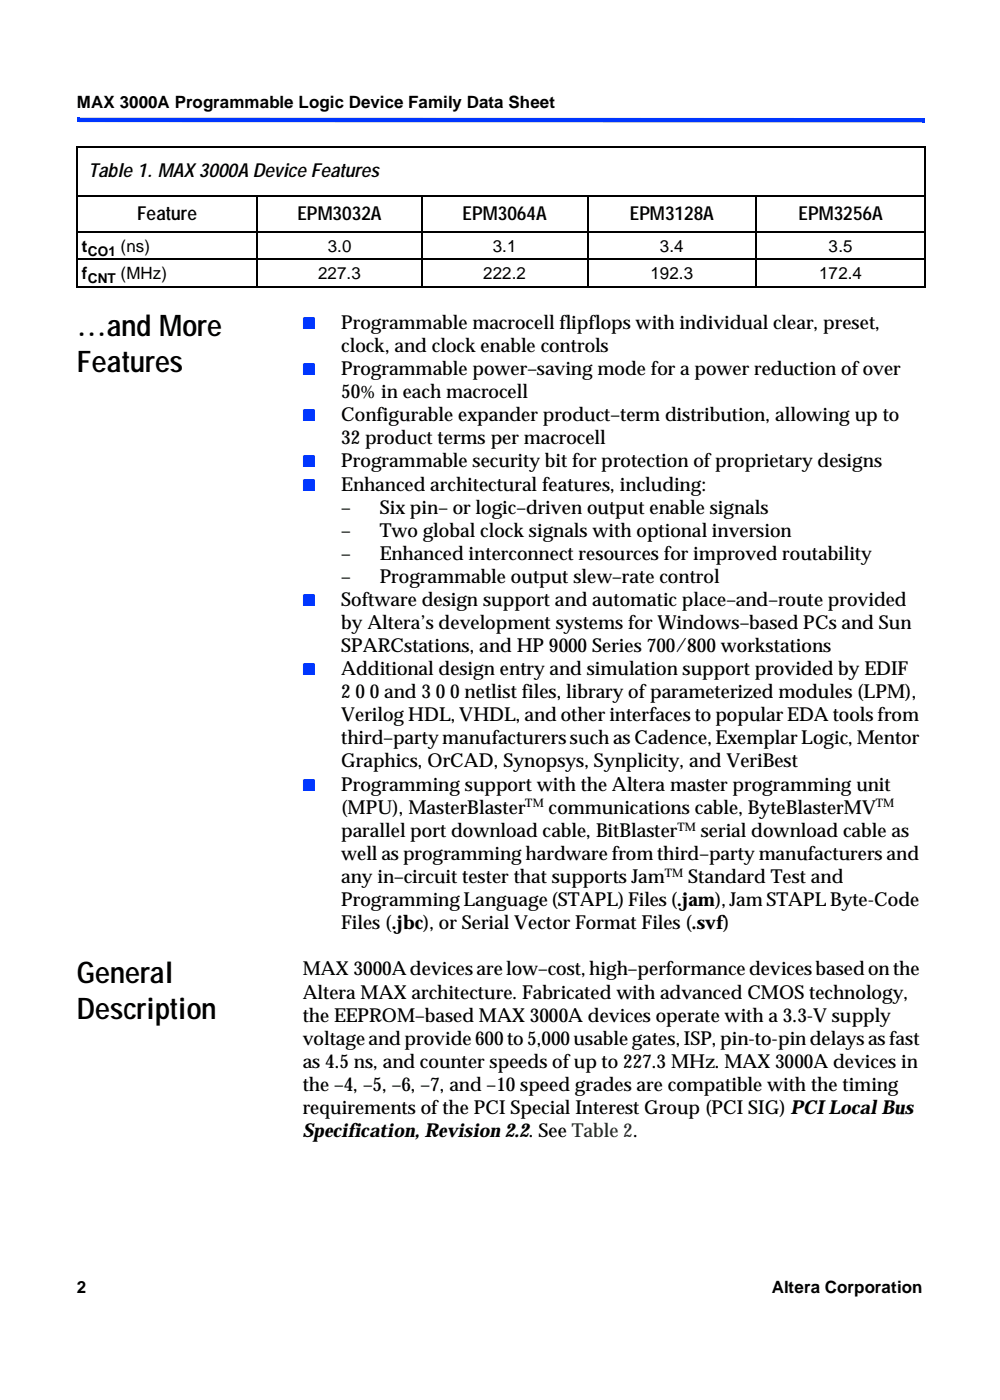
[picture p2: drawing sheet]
<svg xmlns="http://www.w3.org/2000/svg" width="165mm" height="231mm" viewBox="0 0 165 231" stroke-linecap="round" stroke-linejoin="round" font-family="sans-serif">
<defs><g id="words">
<g font-size="4.9">
<text x="12.7" y="55.5">...and More</text>
<text x="12.7" y="61.4">Features</text>
<text x="12.7" y="162.2">General</text>
<text x="12.7" y="168.2">Description</text>
</g>
<g font-size="3.2">
<text x="14.6" y="29.3">Table 1. MAX 3000A Device Features</text>
<text x="22.6" y="36.4">Feature</text>
<text x="49.1" y="36.4">EPM3032A</text>
<text x="76.4" y="36.4">EPM3064A</text>
<text x="104" y="36.4">EPM3128A</text>
<text x="131.8" y="36.4">EPM3256A</text>
<text x="56.3" y="54.3">Programmable macrocell flipflops with individual clear, preset,</text>
<text x="56.3" y="58.1">clock, and clock enable controls</text>
<text x="56.3" y="61.9">Programmable power–saving mode for a power reduction of over</text>
<text x="56.3" y="65.8">50% in each macrocell</text>
<text x="56.3" y="69.6">Configurable expander product–term distribution, allowing up to</text>
<text x="56.3" y="73.4">32 product terms per macrocell</text>
<text x="56.3" y="77.2">Programmable security bit for protection of proprietary designs</text>
<text x="56.3" y="81">Enhanced architectural features, including:</text>
<text x="56.3" y="88.6">–</text>
<text x="56.3" y="84.8">–</text>
<text x="62.7" y="84.8">Six pin– or logic–driven output enable signals</text>
<text x="62.7" y="88.6">Two global clock signals with optional inversion</text>
<text x="56.3" y="92.4">–</text>
<text x="62.7" y="92.4">Enhanced interconnect resources for improved routability</text>
<text x="56.3" y="96.2">–</text>
<text x="56.3" y="100">Software design support and automatic place–and–route provided</text>
<text x="62.7" y="96.2">Programmable output slew–rate control</text>
<text x="56.3" y="107.7">SPARCstations, and HP 9000 Series 700/800 workstations</text>
<text x="56.3" y="103.9">by Altera’s development systems for Windows–based PCs and Sun</text>
<text x="56.3" y="111.5">Additional design entry and simulation support provided by EDIF</text>
<text x="56.3" y="115.3">2 0 0 and 3 0 0 netlist files, library of parameterized modules (LPM),</text>
<text x="56.3" y="119.1">Verilog HDL, VHDL, and other interfaces to popular EDA tools from</text>
<text x="56.3" y="122.9">third–party manufacturers such as Cadence, Exemplar Logic, Mentor</text>
<text x="56.3" y="126.7">Graphics, OrCAD, Synopsys, Synplicity, and VeriBest</text>
<text x="56.3" y="130.5">Programming support with the Altera master programming unit</text>
<text x="56.3" y="134.3">(MPU), MasterBlaster</text>
<text x="90.6" y="134.3">communications cable, ByteBlasterMV</text>
<text x="56.3" y="138.1">parallel port download cable, BitBlaster</text>
<text x="56.3" y="142">well as programming hardware from third–party manufacturers and</text>
<text x="115.7" y="138.1">serial download cable as</text>
<text x="56.3" y="149.6">Programming Language (STAPL) Files (.jam), Jam STAPL Byte-Code</text>
<text x="56.3" y="145.8">any in–circuit tester that supports Jam</text>
<text x="113.6" y="145.8">Standard Test and</text>
<text x="56.3" y="153.4">Files (.jbc), or Serial Vector Format Files (.svf)</text>
<text x="50" y="161">MAX3000A devices are low–cost, high–performance devices based on the</text>
<text x="50" y="164.9">Altera MAX architecture. Fabricated with advanced CMOS technology,</text>
<text x="50" y="172.5">voltage and provide 600 to 5,000 usable gates, ISP, pin-to-pin delays as fast</text>
<text x="50" y="168.7">the EEPROM–based MAX3000A devices operate with a 3.3-V supply</text>
<text x="50" y="176.3">as 4.5 ns, and counter speeds of up to 227.3MHz. MAX3000A devices in</text>
<text x="50" y="180.1">the –4, –5, –6, –7, and –10 speed grades are compatible with the timing</text>
<text x="50" y="183.9">requirements of the PCI Special Interest Group (PCI SIG) PCI Local Bus</text>
<text x="50" y="187.7">Specification, Revision 2.2. See Table 2.</text>
</g>
<g font-size="2.8">
<text x="12.7" y="17.7">MAX 3000A Programmable Logic Device Family Data Sheet</text>
<text x="13.5" y="41.5">t</text>
<text x="19.9" y="41.5">(ns)</text>
<text x="54.1" y="41.5">3.0</text>
<text x="81.4" y="41.5">3.1</text>
<text x="109" y="41.5">3.4</text>
<text x="136.8" y="41.5">3.5</text>
<text x="13.5" y="46">f</text>
<text x="19.9" y="46">(MHz)</text>
<text x="52.5" y="46">227.3</text>
<text x="79.8" y="46">222.2</text>
<text x="107.4" y="46">192.3</text>
<text x="135.2" y="46">172.4</text>
<text x="12.7" y="213.5">2</text>
<text x="127.4" y="213.5">Altera Corporation</text>
</g>
<g font-size="2.8" fill="#0036ff">
<text x="50" y="54.3">■</text>
<text x="50" y="61.9">■</text>
<text x="50" y="69.6">■</text>
<text x="50" y="77.2">■</text>
<text x="50" y="81">■</text>
<text x="50" y="100">■</text>
<text x="50" y="111.5">■</text>
<text x="50" y="130.5">■</text>
</g>
<g font-size="2.2">
<text x="14.5" y="42.3">CO1</text>
<text x="14.5" y="46.7">CNT</text>
</g>
<g font-size="1.9">
<text x="86.7" y="133.3">TM</text>
<text x="111.8" y="137.1">TM</text>
<text x="144.6" y="133.3">TM</text>
<text x="109.8" y="144.7">TM</text>
</g>
</g></defs>
<g fill="#0036ff">
<path d="M12.7 19.4h.4v.8h-.4z"/>
<path d="M152.2 19.5h.4v.7h-.4z"/>
<path d="M13.1 19.4l139.1 .1v.7h-139.1z"/>
</g>
<path d="M12.6 24.3h140.2M12.6 32.3h140.2M12.6 38.3h140.2M12.7 24.4v22.9M42.5 32.2v15.2M69.6 32.2v15.2M97 32.2v15.2M124.8 32.2v15.2M152.7 24.4v22.9M12.6 42.8h140.2M12.6 47.3h140.2" fill="none" stroke="#000" stroke-width=".17"/>
<use href="#words"/>
</svg>
